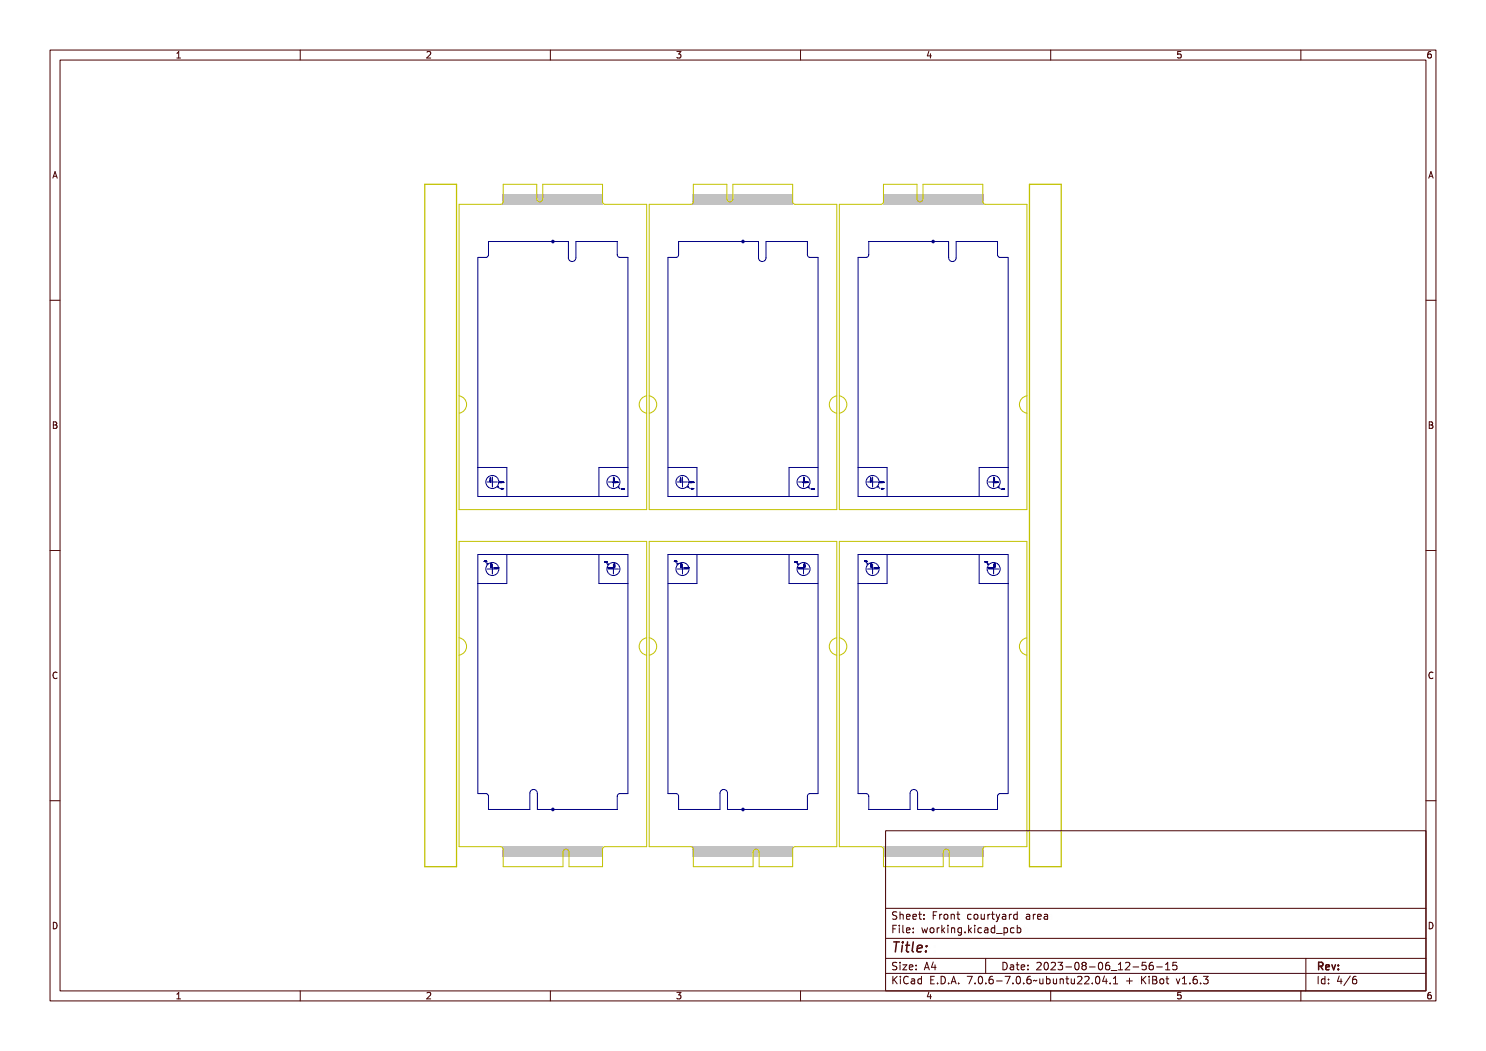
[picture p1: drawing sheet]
<svg xmlns="http://www.w3.org/2000/svg" width="297mm" height="210mm" viewBox="0 0 297 210" stroke-linecap="round" stroke-linejoin="round" font-family="sans-serif">
<defs><g id="words">
<text font-size="2.7" fill="#480000" x="178" y="190.3">Title:</text>
<g font-size="2" fill="#480000">
<text x="178" y="183.7">Sheet: Front courtyard area</text>
<text x="178" y="186.5">File: working.kicad_pcb</text>
<text x="178" y="193.9">Size: A4</text>
<text x="178" y="196.6">KiCad E.D.A. 7.0.6-7.0.6~ubuntu22.04.1 + KiBot v1.6.3</text>
<text x="200" y="193.9">Date: 2023-08-06_12-56-15</text>
<text x="263" y="196.6">Id: 4/6</text>
<text x="263" y="193.9">Rev:</text>
</g>
<g font-size="1.7" fill="#480000">
<text x="35" y="11.7">1</text>
<text x="85" y="11.7">2</text>
<text x="135" y="11.7">3</text>
<text x="185" y="11.7">4</text>
<text x="235" y="11.7">5</text>
<text x="285" y="11.7">6</text>
<text x="10.5" y="35.7">A</text>
<text x="285.5" y="35.7">A</text>
<text x="10.5" y="85.6">B</text>
<text x="285.5" y="85.6">B</text>
<text x="10.5" y="135.7">C</text>
<text x="285.5" y="135.7">C</text>
<text x="10.5" y="185.6">D</text>
<text x="285.5" y="185.6">D</text>
<text x="35" y="199.7">1</text>
<text x="85" y="199.7">2</text>
<text x="135" y="199.7">3</text>
<text x="185" y="199.7">4</text>
<text x="235" y="199.7">5</text>
<text x="285" y="199.7">6</text>
</g>
</g></defs>
<g fill="#c2c2c2">
<path d="M176.5 38.8h20v2h-20z" fill-rule="evenodd"/>
<path d="M138.5 169.2h20v2h-20z" fill-rule="evenodd"/>
<path d="M138.5 38.8h20v2h-20z" fill-rule="evenodd"/>
<path d="M100.5 169.2h20v2h-20z" fill-rule="evenodd"/>
<path d="M176.5 169.2h20v2h-20z" fill-rule="evenodd"/>
<path d="M100.5 38.8h20v2h-20z" fill-rule="evenodd"/>
</g>
<g fill="none" stroke="#c2c200" stroke-width=".2">
<path d="M91.8 40.8l8.5-.1 .3-.4v-3.5h6.7v2.9a.6 .6 0 0 0 .6 .6 .6 .6 0 0 0 .6-.6v-2.9h11.9v3.5l.3 .4 8.5 .1v61h-37.4zM129.8 40.8l8.5-.1 .3-.4v-3.5h6.7v2.9a.6 .6 0 0 0 .6 .6 .6 .6 0 0 0 .6-.6v-2.9h11.9v3.5l.3 .4 8.5 .1v61h-37.4zM167.8 40.8l8.5-.1 .3-.4v-3.5h6.7v2.9a.6 .6 0 0 0 .6 .6 .6 .6 0 0 0 .6-.6v-2.9h11.9v3.5l.3 .4 8.5 .1v61h-37.4zM91.8 79.1a1.75 1.75 0 0 1 1.5 1.7 1.75 1.75 0 0 1-1.5 1.8M129.2 79.1a1.75 1.75 0 0 0-1.4 1.7 1.75 1.75 0 0 0 1.5 1.8M129.8 79.1a1.75 1.75 0 0 1 1.5 1.7 1.75 1.75 0 0 1-1.5 1.8M167.2 79.1a1.75 1.75 0 0 0-1.4 1.7 1.75 1.75 0 0 0 1.4 1.8M167.8 79.1a1.75 1.75 0 0 1 1.5 1.7 1.75 1.75 0 0 1-1.5 1.8M205.2 79.1a1.75 1.75 0 0 0-1.4 1.7 1.75 1.75 0 0 0 1.4 1.8M91.8 108.2h37.4v61l-8.5 .1-.3 .4v3.5h-6.7v-2.9a.6 .6 0 0 0-.6-.6 .6 .6 0 0 0-.6 .6v2.9h-11.9v-3.5l-.3-.4-8.5-.1zM129.8 108.2h37.4v61l-8.5 .1-.3 .4v3.5h-6.7v-2.9a.6 .6 0 0 0-.6-.6 .6 .6 0 0 0-.6 .6v2.9h-11.9v-3.5l-.3-.4-8.5-.1zM167.8 108.2h37.4v61l-8.5 .1-.3 .4v3.5h-6.7v-2.9a.6 .6 0 0 0-.6-.6 .6 .6 0 0 0-.6 .6v2.9h-11.9v-3.5l-.3-.4-8.5-.1z"/>
<path d="M91.8 127.4a1.75 1.75 0 0 1 1.4 1.8 1.75 1.75 0 0 1-1.4 1.7M129.2 127.4a1.75 1.75 0 0 0-1.5 1.8 1.75 1.75 0 0 0 1.5 1.7M129.8 127.4a1.75 1.75 0 0 1 1.4 1.8 1.75 1.75 0 0 1-1.4 1.7M167.2 127.4a1.75 1.75 0 0 0-1.5 1.8 1.75 1.75 0 0 0 1.5 1.7M167.8 127.4a1.75 1.75 0 0 1 1.4 1.8 1.75 1.75 0 0 1-1.4 1.7M205.2 127.4a1.75 1.75 0 0 0-1.5 1.8 1.75 1.75 0 0 0 1.5 1.7"/>
</g>
<path d="M84.9 36.8h6.3v136.4h-6.3zM205.8 36.8h6.3v136.4h-6.3z" fill="none" stroke="#c2c200" stroke-width=".25"/>
<g fill="none" stroke="#000084" stroke-width=".2">
<path d="M97.6 48.3h16v3.2a.75 .75 0 0 0 .8 .8 .75 .75 0 0 0 .7-.8v-3.2h8.3v2.9l.5 .2h1.6v47.8h-30v-47.8h1.7l.4-.2zM110.5 48v.5M135.6 48.3h16v3.2a.75 .75 0 0 0 .8 .8 .75 .75 0 0 0 .7-.8v-3.2h8.3v2.9l.5 .2h1.6v47.8h-30v-47.8h1.7l.4-.2zM148.5 48v.5M173.6 48.3h16v3.2a.75 .75 0 0 0 .8 .8 .75 .75 0 0 0 .7-.8v-3.2h8.3v2.9l.5 .2h1.6v47.8h-30v-47.8h1.7l.4-.2zM186.5 48v.5M95.5 93.4h5.8v5.8M97.4 96.3h2M97.9 96.1h.1M98 96.1h-.1M98 96.2h.1M98 96.3h.1z"/>
<path d="M98 95.9l.1 .1zM98 96h.1M98 96.2h.1zM98 96.4h.1M98 95.9h.1M98 95.8h.1M98 95.6h.1M98 95.7v.1M98 95.7h.1M98 95.5h.1M98 95.8l.1 .1zM98 95.7l.1 .1z"/>
<path d="M98 96.1h.1M98 96.3v.1M98.1 96h.1M98.1 96.1h.1M98.1 96l-.1 .2M98.1 95.9h-.1M98.1 95.7h-.1M98.1 95.5l-.1 .1M98.1 95.8v.1M98.4 95.3v2M99.4 97.2l.4 .4M99.4 97.2h.2"/>
<path d="M99.4 97.2v.2M99.7 96.4h.1M99.6 96.4h.1M99.7 96.3v.1M99.8 96.3v.2zM99.8 96.3h.1M99.8 96.3l.1 .1M99.9 96.3v.2zM99.9 96.3v.1M99.9 96.4h.1M99.9 96.3l.1 .1M100 96.4h.1"/>
<path d="M100 96.4h-.1M100 96.3h.1M100 96.3h-.1M100 96.3v.1M100.1 96.4h.1M100.1 96.3v.1zM100.1 96.3v.1M100.2 97.7h.1M100.2 96.4h.1M100.2 97.6v.1M100.2 97.6h.1M100.2 96.3h.1"/>
<path d="M100.2 96.3h-.1M100.2 96.3v.2zM100.2 96.3v.1M100.3 97.6h.1M100.3 96.4h.1M100.3 96.4l.1 .1zM100.3 97.6l-.1 .1M100.3 97.7h.1M100.3 96.3v.1M100.4 97.6v.1M100.4 97.6h.1M100.4 96.4l.1 .1z"/>
<path d="M100.4 97.7h.1M100.4 96.3v.1M100.4 96.4h.1M100.4 96.3h.1M100.5 97.6h.1M100.5 96.4h.1M100.5 97.6v.1M100.5 96.3v.1M100.6 97.6v.1M100.6 97.6h.1M100.6 96.3v.1M100.6 96.4h.1"/>
<path d="M100.6 96.3h.1M100.7 97.6h.1M100.7 97.6v.1M100.7 96.3l-.1 .1M100.7 96.3v.1M100.7 96.4h.1M121.6 96.3h2M122.5 96.4h.1M122.4 96.4h.1M122.5 96.3v.1M122.6 96.3v.2zM122.6 96.3h.1"/>
<path d="M122.6 95.3v2M122.6 96.3l.1 .1M122.6 95.9h.2M122.6 96.1h.1M122.6 96.2h.1M122.6 95.9h.1M122.7 96.3v.2zM122.7 96.1h.1M122.7 96.1h-.1M122.7 95.9h.1M122.7 96.3h.1zM122.7 95.9l.1 .1z"/>
<path d="M122.7 96h.1M122.7 96.3v.1M122.7 96.2h.1zM122.7 96l.1 .1M122.7 95.8h.1M122.7 95.6h.1M122.7 95.5v.1M122.7 95.7v.1M122.7 95.7h.1M122.7 95.5h.1M122.7 95.8l.1 .1zM122.7 95.7l.1 .1z"/>
<path d="M122.7 96.3l.1 .1M122.7 96.4h.1M122.8 96.4h.1M122.8 96.3h-.1M122.8 96.3h.1M122.8 96h.1M122.8 96.1h.1M122.8 96v.2h-.2M122.8 95.8v.1M122.8 96.3v.1M122.9 96.4h.1M122.9 96.3v.1z"/>
<path d="M122.9 96.3v.1M123 96.3h-.1M123 96.4h.1M123 96.3h.1M123 96.3v.2zM123.1 96.4h.1M123.1 96.3v.1M123.1 96.4l.1 .1zM123.2 96.4l.1 .1zM123.2 96.3v.1M123.2 96.4h.1M123.2 96.3h.1"/>
<path d="M123.2 96.3l.1 .1M123.3 96.4h.1M123.3 96.3v.1M123.4 96.3v.1M123.4 96.4h.1M123.4 96.3l.1 .1M123.5 97.3v.2M123.5 97.3h.2M123.5 97.3l.4 .4M124.3 97.8h.1M124.3 97.7v.1M124.3 97.7h.1"/>
<path d="M124.4 97.7h.1M124.4 97.7l-.1 .1M124.4 97.8h.1M124.5 97.7v.1M124.5 97.8h.1M124.5 97.7h.1M124.6 97.7h.1M124.6 97.7v.1M124.7 97.7v.1M124.7 97.7h.1M124.8 97.7h.1M124.8 97.7v.1"/>
<path d="M125.5 93.4h-5.8v5.8M133.5 93.4h5.8v5.8M135.4 96.3h2M135.9 95.9h.2M135.9 96.2h.1M135.9 96.1h.1M135.9 95.9h.1M136 96.1h.1M136 96.1h-.1M136 95.9h.1M136 96.3h.1zM136 95.9l.1 .1z"/>
<path d="M136 96h.1M136 96.2h.1zM136 96.4h.1M136 96.2v.1M136 96v.1M136 95.8h.1M136 95.6h.1M136 95.5v.1M136 95.7v.1M136 95.7h.1M136 95.8l.1 .1zM136 95.7l.1 .1z"/>
<path d="M136 95.5h.1M136 96.3v.1M136.1 96h.1M136.1 96.1h.1M136.1 95.8v.1M136.1 96v.3l-.2-.1M136.4 95.3v2M137.4 97.2v.2M137.4 97.2h.2M137.4 97.2l.4 .4M137.7 96.4h.1M137.6 96.4h.1"/>
<path d="M137.7 96.3v.1M137.8 96.3v.2zM137.8 96.3h.1M137.8 96.3l.1 .1M137.8 96.3l.1 .2zM137.9 96.3v.1M137.9 96.4h.1M137.9 96.3l.1 .1M138 96.4h.1M138 96.3h-.1M138 96.3h.1M138 96.3v.1"/>
<path d="M138.1 96.4h.1M138.1 96.3v.1zM138.1 96.3v.1M138.2 97.6v.1M138.2 96.3h-.1M138.2 97.6h.1M138.2 97.7h.1M138.2 96.3h.1M138.2 96.4h.1M138.2 96.3v.2zM138.2 97.6l-.1 .1M138.3 97.6h.1"/>
<path d="M138.3 96.4h.1M138.3 96.4l.1 .1zM138.3 97.6l-.1 .1M138.3 97.7h.1M138.3 96.3v.1M138.4 97.6v.1M138.4 97.7h.1M138.4 97.6h.1M138.4 96.4l.1 .1zM138.4 96.3v.1M138.4 96.4h.1M138.4 96.3h.1"/>
<path d="M138.5 97.6h.1M138.4 96.3l.1 .1M138.5 96.4h.1M138.5 97.6v.1M138.5 96.3v.1M138.6 97.6v.1M138.6 96.3v.1M138.6 97.6h.1M138.6 96.4h.1M138.6 96.3h.1M138.7 97.6v.1M138.7 96.3v.1"/>
<path d="M138.7 96.4h.1M159.6 96.3h2M160.5 96.4h.1M160.4 96.4h.1M160.5 96.3v.1M160.6 96.3v.2zM160.6 96.3h.1M160.6 95.3v2M160.6 96.3l.1 .1M160.6 95.9h.2M160.6 96.2h.1M160.6 96.1h.1"/>
<path d="M160.6 95.9h.1M160.6 96.3l.1 .2zM160.7 96.1h.1M160.7 96.1h-.1M160.7 95.9h.1M160.7 96.2h.1M160.7 96.3h.1zM160.7 95.9l.1 .1zM160.7 96h.1M160.7 96.3v.1M160.7 96v.1M160.7 96.2h.1z"/>
<path d="M160.7 96.2v.1M160.7 95.8h.1M160.7 95.6h.1M160.7 95.5v.1M160.7 95.7v.1M160.7 95.7h.1M160.7 95.5h.1M160.7 95.8l.1 .1zM160.7 95.7l.1 .1zM160.7 96.4h.1M160.7 96.3l.1 .1M160.8 96.4h.1"/>
<path d="M160.8 96.3h-.1M160.8 96.3h.1M160.8 96h.1M160.8 96.1h.1M160.8 95.8v.1M160.8 96v.3l-.2-.1M160.9 96.4h.1M160.9 96.3v.1zM160.9 96.3v.1M161 96.3h-.1M161 96.4h.1M161 96.3h.1"/>
<path d="M161 96.3v.2zM161.1 96.4h.1M161.1 96.4l.1 .1zM161.1 96.3v.1M161.2 96.4l.1 .1zM161.2 96.3v.1M161.2 96.4h.1M161.2 96.3h.1M161.2 96.3l.1 .1M161.3 96.4h.1M161.3 96.3l-.1 .1M161.3 96.3v.1"/>
<path d="M161.4 96.3v.1M161.4 96.4h.1M161.4 96.3h.1M161.5 96.3l-.1 .1M161.5 96.3v.1M161.5 96.4h.1M161.5 97.3h.2M161.5 97.3l.4 .4M161.5 97.3v.2M162.3 97.8h.1M162.3 97.7v.1M162.3 97.7h.1"/>
<path d="M162.4 97.7h-.1M162.4 97.7h.1M162.4 97.7l-.1 .1M162.4 97.8h.1M162.5 97.8h.1M162.5 97.7h.1M162.5 97.7v.1M162.6 97.7h.1M162.6 97.7v.1M162.7 97.7v.1M162.7 97.7h.1M162.8 97.7h.1"/>
<path d="M162.8 97.7v.1M163.5 93.4h-5.8v5.8M171.5 93.4h5.8v5.8M173.4 96.3h2M173.9 96.1h.1M174 96.1h-.1M174 96.2h.1M174 96.3h.1zM174 95.9l.1 .1zM174 96v.1M174 96.2h.1zM174 96.4h.1"/>
<path d="M174 95.9h.1M174 95.8h.1M174 95.7v.1M174 95.6h.1M174 95.5h.1M174 95.7h.1M174 95.8l.1 .1zM174 95.7l.1 .1zM174 96.1h.1M174 96.3v.1M174.1 96.1h.1M174.1 96h.1"/>
<path d="M174.1 95.8v.1M174.1 96v.3l-.1-.1M174.1 95.9h-.1M174.1 95.5l-.1 .1M174.1 95.7h-.1M174.4 95.3v2M175.4 97.2l.4 .4M175.4 97.2h.2M175.4 97.2v.2M175.6 96.4h.1M175.7 96.4h.1M175.7 96.3v.1"/>
<path d="M175.8 96.3v.2zM175.8 96.3h.1M175.8 96.3l.1 .1M175.9 96.3v.2zM175.9 96.3v.1M175.9 96.4h.1M175.9 96.3l.1 .1M176 96.4h.1M176 96.4h-.1M176 96.3h.1M176 96.3h-.1M176 96.3v.1"/>
<path d="M176.1 96.4h.1M176.1 96.3v.1zM176.1 96.3v.1M176.2 97.7h.1M176.2 96.4h.1M176.2 97.6v.1M176.2 97.6h.1M176.2 96.3h.1M176.2 96.3h-.1M176.2 96.3v.2zM176.2 96.3v.1M176.3 97.6h.1"/>
<path d="M176.3 96.4h.1M176.3 96.4l.1 .1zM176.3 97.6l-.1 .1M176.3 97.7h.1M176.3 96.3v.1M176.4 97.6h.1M176.4 97.6v.1M176.4 96.4l.1 .1zM176.4 97.7h.1M176.4 96.3v.1M176.4 96.4h.1M176.4 96.3h.1"/>
<path d="M176.5 97.6h.1M176.5 96.4h.1M176.5 97.6v.1M176.5 96.3v.1M176.6 97.6v.1M176.6 96.3v.1M176.6 97.6h.1M176.6 96.4h.1M176.6 96.3l.1 .1M176.7 97.6h.1M176.7 97.6v.1M197.6 96.3h2"/>
<path d="M198.5 96.4h.1M198.4 96.4h.1M198.5 96.3v.1M198.6 96.3v.2zM198.6 96.3h.1M198.6 95.3v2M198.6 96.3l.1 .1M198.6 96.1h.1M198.6 95.9h.2M198.6 96.2h.1M198.6 95.9h.1M198.6 96.3l.1 .2z"/>
<path d="M198.7 96.1h.1M198.7 96.1h-.1M198.7 95.9h.1M198.7 96.3h.1zM198.7 95.9l.1 .1zM198.7 96.3v.1M198.7 96h.1M198.7 96.2h.1zM198.7 96l.1 .1M198.7 95.5v.1M198.7 95.7v.1M198.7 95.8h.1"/>
<path d="M198.7 95.6h.1M198.7 95.7h.1M198.7 95.5h.1M198.7 95.8l.1 .1zM198.7 95.7l.1 .1zM198.7 96.3l.1 .1M198.7 96.4h.1M198.8 96.4h.1M198.8 96.3h-.1M198.8 96.3h.1M198.8 96h.1M198.8 96.1h.1"/>
<path d="M198.8 96v.2h-.2M198.8 95.8v.1M198.9 96.4h.1M198.9 96.3v.1zM198.9 96.3v.1M199 96.3h-.1M199 96.3h.1M199 96.3v.2zM199 96.4h.1M199.1 96.4l.1 .1zM199.1 96.3v.1M199.1 96.4h.1"/>
<path d="M199.2 96.4l.1 .1zM199.2 96.3v.1M199.2 96.4h.1M199.2 96.3h.1M199.2 96.3l.1 .1M199.3 96.4h.1M199.3 96.3l-.1 .1M199.4 96.3v.1M199.4 96.4h.1M199.5 96.3l-.1 .1M199.5 96.3v.1M199.5 97.3l.4 .4"/>
<path d="M199.5 97.3h.2M199.5 97.3v.2M200.3 97.8h.1M200.3 97.7v.1M200.3 97.7h.1M200.4 97.7h-.1M200.4 97.7h.1M200.4 97.7l-.1 .1M200.4 97.8h.1M200.5 97.7v.1M200.5 97.8h.1M200.5 97.7h.1"/>
<path d="M200.6 97.7h.1M200.6 97.7v.1M200.7 97.7v.1M200.7 97.7h.1M200.8 97.7h.1M200.8 97.7v.1M201.5 93.4h-5.8v5.8M95.5 110.8h30v47.8h-1.7l-.4 .2v2.9h-16v-3.2a.75 .75 0 0 0-.7-.8 .75 .75 0 0 0-.8 .8v3.2h-8.3v-2.9l-.4-.2h-1.7zM96.8 112.2h.1M96.8 112.1h.1M96.8 112.1v.1M96.9 112.2h.1"/>
<path d="M96.9 112.1h.1M96.9 112.1v.1M97 112.2h.1M97 112.1h.1M97 112.1v.1M97.1 112.2h.1M97.1 112.3l.4 .4M97.1 112.1v.1M97.1 112.1h.1M97.2 112.2h.1M97.2 112.1v.1M97.2 112.1l.1 .1"/>
<path d="M97.3 112.7h.2M97.4 113.7h2M97.5 112.5v.2M98 113.2h.1M98.1 113.2h.1M98.1 113.1l-.1 .1M98.1 113.1h.1M98.1 113.3h.1M98.1 113.4h.1zM98.1 113l.1 .1zM98.1 113.3h.1zM98.1 113h.1"/>
<path d="M98.1 112.9h.1M98.1 112.7h.1M98.1 112.6v.1M98.1 112.8v.1M98.1 112.8h.1M98.1 112.6h.1M98.1 112.9l.1 .1zM98.1 112.8l.1 .1zM98.1 113.1l.1 .1M98.1 113.4v.1M98.1 113.5h.1M98.2 113.1h.1"/>
<path d="M98.2 113.2h.1M98.2 113.1l-.1 .2M98.2 113h-.1M98.2 112.8h-.1M98.2 112.6h-.1M98.2 112.9v.1M98.4 112.7v2M98.7 113.4h.1M98.6 113.5h.1M98.7 113.4v.1M98.8 113.4v.1zM98.8 113.4h.1"/>
<path d="M98.8 113.4l.1 .1M98.8 113.4l.1 .2zM98.9 113.4v.1M98.9 113.5h.1M98.9 113.4h.1M98.9 113.4l.1 .1M99 113.5h.1M99 113.4h.1M99 113.4h-.1M99 113.5h-.1M99 113.4v.1M99.1 113.5h.1"/>
<path d="M99.1 113.4v.1zM99.1 113.4v.1M99.1 113.4h.1M99.2 113.5h.1M99.2 113.4h.1M99.2 113.4v.2zM99.2 113.4v.1M99.3 113.5h.1M99.3 113.4l.1 .1zM99.3 113.4v.1M99.4 113.4l.1 .1zM99.4 113.4v.1"/>
<path d="M99.4 113.4l.1 .1M99.5 113.4v.1M99.5 113.5h.1M99.6 113.4v.1M99.6 113.4h.1M99.7 113.4h.1M99.7 113.4v.1M101.3 110.8v5.8h-5.8M119.7 110.8v5.8h5.8M120.9 112.3h.1M120.9 112.2v.1M120.9 112.2h.1"/>
<path d="M121 112.3h.1M121 112.2h.1M121 112.2v.1M121.1 112.3h.1M121.1 112.2v.1M121.2 112.2h.1M121.1 112.2h.1M121.1 112.2l.1 .1M121.2 112.2h-.1M121.2 112.3h-.1M121.2 112.3h.1M121.2 112.4l.4 .4"/>
<path d="M121.2 112.2v.1M121.3 112.3h.1M121.3 112.2h.1M121.3 112.2v.1M121.4 112.2v.1M121.4 112.8h.2M121.5 113.4h.1M121.4 113.5h.1M121.5 113.4v.1M121.6 113.4v.1zM121.6 112.6v.2M121.6 113.4h.1"/>
<path d="M121.6 113.7h2M121.6 113.4l.1 .1M121.6 113.4l.1 .2zM121.7 113.4v.1M121.7 113.4h.1M121.7 113.5h.1M121.7 113.4l.1 .1M121.8 113.5h.1M121.8 113.4h.1M121.8 113.4h-.1M121.8 113.4v.1M121.9 113.5h.1"/>
<path d="M121.9 113.4v.1zM121.9 113.4v.1M121.9 113.4h.1M122 113.4h-.1M122 113.4h.1M122 113.5h.1M122 113.4v.2zM122 113.4v.1M122.1 113.4l.1 .1zM122.1 113.5h.1M122.1 113.4v.1M122.2 113.4l.1 .1z"/>
<path d="M122.2 113.4v.1M122.2 113.4l.1 .1M122.4 113.4v.1M122.4 113.4h.1M122.4 113.4l.1 .1M122.4 113.5h.1M122.5 113.4l-.1 .1M122.5 113.4h.1M122.6 112.7v2M122.7 113h.2M122.7 113.3h.1M122.7 113.2h.1"/>
<path d="M122.7 113h.1M122.8 113.2h.1M122.8 113.1l-.1 .1M122.8 113h.1M122.8 113.4h.1zM122.8 113l.1 .1zM122.8 113.1h.1M122.8 113.3h.1zM122.8 113.5h.1M122.8 113.1l.1 .1M122.8 112.9h.1M122.8 112.7h.1"/>
<path d="M122.8 112.8v.1M122.8 112.8h.1M122.8 112.6h.1M122.8 112.6v.1M122.8 112.9l.1 .1zM122.8 112.8l.1 .1zM122.8 113.4v.1M122.9 113.1h.1M122.9 113.2h.1M122.9 113.1v.2h-.2M122.9 112.9v.1M133.5 110.8h30v47.8h-1.6l-.5 .2v2.9h-16v-3.2a.75 .75 0 0 0-.7-.8 .75 .75 0 0 0-.8 .8v3.2h-8.3v-2.9l-.4-.2h-1.7z"/>
<path d="M134.8 112.2h.1M134.8 112.1v.1M134.9 112.2h.1M134.9 112.1h.1M134.9 112.1v.1M135 112.2h.1M135 112.1v.1M135 112.1h.1M135.1 112.2h-.1M135.1 112.2h.1M135.1 112.3l.4 .4M135.1 112.1v.1"/>
<path d="M135.1 112.1h.1M135.2 112.2h.1M135.2 112.1v.1M135.2 112.1h.1M135.3 112.7h.2M135.3 112.1v.1M135.4 113.7h2M135.5 112.5v.2M136 113.3h.1M136 113.2h.1M136 113h.2M136 113h.1"/>
<path d="M136.1 113.2h.1M136.1 113.1l-.1 .1M136.1 113.1h.1M136.1 113h.1M136.1 113.4h.1zM136.1 113l.1 .1zM136.1 113.3h.1zM136.1 113.3h.1M136.1 112.6v.1M136.1 112.8v.1M136.1 112.9h.1M136.1 112.7h.1"/>
<path d="M136.1 112.8h.1M136.1 112.9l.1 .1zM136.1 112.8l.1 .1zM136.1 113.1l.1 .1M136.1 112.6h.1M136.1 113.4v.1M136.1 113.5h.1M136.2 113.2h.1M136.2 113.1h.1M136.2 112.9v.1M136.2 113.1v.2h-.2M136.4 112.7v2"/>
<path d="M136.6 113.5h.1M136.7 113.4h.1M136.7 113.4v.1M136.8 113.4v.1zM136.8 113.4h.1M136.8 113.4l.1 .1M136.8 113.4l.1 .2zM136.9 113.4v.1M136.9 113.4h.1M136.9 113.5h.1M136.9 113.4l.1 .1M137 113.4h.1"/>
<path d="M137 113.4v.1M137 113.5h.1M137.1 113.5h.1M137.1 113.4v.1zM137.1 113.4v.1M137.1 113.4h.1M137.2 113.4h.1M137.2 113.5h.1M137.2 113.4v.2zM137.2 113.4v.1M137.3 113.5h.1M137.3 113.4l.1 .1z"/>
<path d="M137.3 113.4h.1M137.3 113.4v.1M137.4 113.4l.1 .1zM137.4 113.4v.1M137.4 113.4h.1M137.5 113.4v.1M137.5 113.4h-.1M137.5 113.4h.1M137.6 113.4v.1M137.6 113.4l.1 .1M139.3 110.8v5.8h-5.8M157.7 110.8v5.8h5.8"/>
<path d="M158.9 112.3h.1M158.9 112.2v.1M158.9 112.2h.1M159 112.3h.1M159 112.2h.1M159 112.2v.1M159.1 112.3h.1M159.2 112.2h.1M159.1 112.2v.1M159.1 112.2l.1 .1M159.2 112.2h-.1M159.2 112.3h.1"/>
<path d="M159.2 112.4l.4 .4M159.2 112.2v.1M159.2 112.2l.1 .1M159.3 112.3h.1M159.3 112.2h-.1M159.3 112.2v.1M159.3 112.2h.1M159.4 112.8h.2M159.4 112.2h.1M159.4 112.2v.1M159.4 113.5h.1M159.5 113.4h.1"/>
<path d="M159.5 113.4v.1M159.6 113.4v.1zM159.6 112.6v.2M159.6 113.4h.1M159.6 113.7h2M159.6 113.4l.1 .1M159.6 113.4l.1 .2zM159.7 113.4v.1M159.7 113.5h.1M159.7 113.4h.1M159.8 113.4v.1M159.8 113.4h.1"/>
<path d="M159.8 113.5h.1M159.9 113.5h.1M159.9 113.4v.1zM159.9 113.4v.1M159.9 113.4h.1M160 113.4h.1M160 113.5h.1M160 113.4v.2zM160 113.4v.1M160.1 113.5h.1M160.1 113.4l.1 .1zM160.1 113.4v.1"/>
<path d="M160.2 113.4l.1 .1zM160.2 113.4v.1M160.2 113.4h.1M160.3 113.4v.1M160.3 113.5h.1M160.3 113.4h.1M160.4 113.4v.1M160.4 113.4h.1M160.5 113.4h.1M160.5 113.4v.1M160.6 112.7v2M160.7 113h.2"/>
<path d="M160.7 113.3h.1M160.7 113.2h.1M160.7 113h.1M160.8 113.2h.1M160.8 113.1l-.1 .1M160.8 113.1h.1M160.8 113.3h.1M160.8 113h.1M160.8 113.4h.1zM160.8 113l.1 .1zM160.8 113.3h.1zM160.8 113.5h.1"/>
<path d="M160.8 112.9h.1M160.8 112.7h.1M160.8 112.8v.1M160.8 112.6v.1M160.8 112.8h.1M160.8 112.9l.1 .1zM160.8 112.8l.1 .1zM160.8 113.1l.1 .1M160.8 112.6h.1M160.8 113.4v.1M160.9 113.1h.1M160.9 113.2h.1"/>
<path d="M160.9 113.1v.2h-.2M160.9 112.9v.1M171.5 110.8h30v47.8h-1.6l-.5 .2v2.9h-16v-3.2a.75 .75 0 0 0-.8-.8 .75 .75 0 0 0-.7 .8v3.2h-8.3v-2.9l-.5-.2h-1.6zM172.8 112.2h.1M172.8 112.1h.1M172.8 112.1v.1M172.9 112.2h.1M172.9 112.1h.1M172.9 112.1v.1M173 112.2h.1M173 112.1h.1M173 112.1v.1"/>
<path d="M173.1 112.2h.1M173.1 112.3l.4 .4M173.1 112.1v.1M173.1 112.1h.1M173.2 112.2h.1M173.2 112.1v.1M173.2 112.1h.1M173.3 112.7h.2M173.3 112.1v.1M173.3 112.2h.1M173.4 113.7h2M173.5 112.5v.2"/>
<path d="M174 113.2h.1M174.1 113.2h.1M174.1 113.1l-.1 .1M174.1 113.1h.1M174.1 113.3h.1M174.1 113.4h.1zM174.1 113l.1 .1zM174.1 113.3h.1zM174.1 113h.1M174.1 112.9h.1M174.1 112.7h.1M174.1 112.8v.1"/>
<path d="M174.1 112.8h.1M174.1 112.6h.1M174.1 112.9l.1 .1zM174.1 112.8l.1 .1zM174.1 113.1l.1 .1M174.1 113.4v.1M174.1 113.5h.1M174.2 113.1h.1M174.2 113.2h.1M174.2 113.1l-.1 .2M174.2 113h-.1M174.2 112.8h-.1"/>
<path d="M174.2 112.6h-.1M174.2 112.6l-.1 .1M174.2 112.9v.1M174.4 112.7v2M174.6 113.5h.1M174.7 113.4h.1M174.7 113.4v.1M174.8 113.4v.1zM174.8 113.4h.1M174.8 113.4l.1 .1M174.8 113.4l.1 .2zM174.9 113.4v.1"/>
<path d="M174.9 113.5h.1M174.9 113.4h.1M174.9 113.4l.1 .1M175 113.5h.1M175 113.4h.1M175 113.4h-.1M175 113.5h-.1M175 113.4v.1M175.1 113.5h.1M175.1 113.4v.1zM175.1 113.4v.1M175.1 113.4h.1"/>
<path d="M175.2 113.5h.1M175.2 113.4v.2zM175.2 113.4h.1M175.2 113.4v.1M175.3 113.4l.1 .1zM175.3 113.5h.1M175.3 113.4v.1M175.4 113.4l.1 .1zM175.4 113.4v.1M175.4 113.4h.1M175.5 113.4v.1M175.5 113.5h.1"/>
<path d="M175.5 113.4h.1M175.6 113.4v.1M175.6 113.4h.1M175.7 113.4v.1M175.7 113.4l-.1 .1M177.3 110.8v5.8h-5.8M195.7 110.8v5.8h5.8M196.9 112.3h.1M196.9 112.2v.1M196.9 112.2h.1M197 112.3h.1M197 112.2h.1"/>
<path d="M197 112.2v.1M197.1 112.3h.1M197.1 112.2v.1M197.1 112.2h.1M197.1 112.2l.1 .1M197.2 112.2h-.1M197.2 112.3h-.1M197.2 112.3h.1M197.2 112.4l.4 .4M197.2 112.2v.1M197.2 112.2h.1M197.2 112.2l.1 .1"/>
<path d="M197.3 112.3h.1M197.3 112.2h.1M197.3 112.2v.1M197.4 112.2v.1M197.4 112.8h.2M197.4 113.5h.1M197.5 113.4h.1M197.5 113.4v.1M197.6 112.6v.2M197.6 113.4v.1zM197.6 113.4h.1M197.6 113.7h2"/>
<path d="M197.6 113.4l.1 .1M197.6 113.4l.1 .2zM197.7 113.4v.1M197.7 113.4h.1M197.7 113.5h.1M197.7 113.4l.1 .1M197.8 113.5h.1M197.8 113.4h.1M197.8 113.4h-.1M197.8 113.4v.1M197.9 113.5h.1M197.9 113.4v.1z"/>
<path d="M197.9 113.4v.1M197.9 113.4h.1M198 113.4h-.1M198 113.4h.1M198 113.5h.1M198 113.4v.2zM198 113.4v.1M198.1 113.5h.1M198.1 113.4l.1 .1zM198.1 113.4v.1M198.2 113.4l.1 .1zM198.2 113.4v.1"/>
<path d="M198.2 113.4l.1 .1M198.2 113.4h.1M198.3 113.4v.1M198.3 113.4h.1M198.4 113.4v.1M198.4 113.4h.1M198.4 113.5h.1M198.5 113.4l-.1 .1M198.5 113.4h.1M198.5 113.4v.1M198.6 112.7v2M198.7 113h.2"/>
<path d="M198.7 113.2h.1M198.7 113.3h.1M198.7 113h.1M198.8 113.2h.1M198.8 113.1l-.1 .1M198.8 113h.1M198.8 113.4h.1zM198.8 113l.1 .1zM198.8 113.1h.1M198.8 113.3h.1zM198.8 113.5h.1M198.8 113.1l.1 .1"/>
<path d="M198.8 112.8l.1 .1M198.8 112.7h.1M198.8 112.8v.1M198.8 112.6h.1M198.8 112.6v.1M198.8 112.9h.1M198.8 112.8h.1M198.8 112.9l.1 .1zM198.8 112.8l.1 .1zM198.8 113.4v.1M198.9 113.1h.1M198.9 113.2h.1"/>
<path d="M198.9 113.1v.2h-.2M198.9 112.9v.1M110.5 161.5v.5M148.5 161.5v.5M186.5 161.5v.5"/>
<circle cx="110.5" cy="48.3" r=".25"/>
<circle cx="148.5" cy="48.3" r=".25"/>
<circle cx="186.5" cy="48.3" r=".25"/>
<circle cx="98.4" cy="96.3" r="1.3"/>
<circle cx="99.9" cy="96.4" r=".03"/>
<circle cx="99.9" cy="96.4" r=".02"/>
<circle cx="100.1" cy="96.4" r=".07"/>
<circle cx="100.1" cy="96.4" r=".01"/>
<circle cx="100.2" cy="97.7" r=".03"/>
<circle cx="100.4" cy="97.7" r=".02"/>
<circle cx="122.6" cy="96.3" r="1.3"/>
<circle cx="122.7" cy="96.4" r=".03"/>
<circle cx="122.7" cy="96.4" r=".02"/>
<circle cx="122.9" cy="96.4" r=".07"/>
<circle cx="122.9" cy="96.4" r=".01"/>
<circle cx="124.3" cy="97.8" r=".03"/>
<circle cx="124.5" cy="97.8" r=".02"/>
<circle cx="136.4" cy="96.3" r="1.3"/>
<circle cx="137.9" cy="96.4" r=".03"/>
<circle cx="137.9" cy="96.4" r=".02"/>
<circle cx="138.1" cy="96.4" r=".07"/>
<circle cx="138.1" cy="96.4" r=".01"/>
<circle cx="138.2" cy="97.7" r=".03"/>
<circle cx="138.4" cy="97.7" r=".02"/>
<circle cx="160.6" cy="96.3" r="1.3"/>
<circle cx="160.7" cy="96.4" r=".03"/>
<circle cx="160.7" cy="96.4" r=".02"/>
<circle cx="160.9" cy="96.4" r=".07"/>
<circle cx="160.9" cy="96.4" r=".01"/>
<circle cx="162.3" cy="97.8" r=".03"/>
<circle cx="162.5" cy="97.8" r=".02"/>
<circle cx="174.4" cy="96.3" r="1.3"/>
<circle cx="175.9" cy="96.4" r=".03"/>
<circle cx="175.9" cy="96.4" r=".02"/>
<circle cx="176.1" cy="96.4" r=".07"/>
<circle cx="176.1" cy="96.4" r=".01"/>
<circle cx="176.2" cy="97.7" r=".03"/>
<circle cx="176.4" cy="97.7" r=".02"/>
<circle cx="198.6" cy="96.3" r="1.3"/>
<circle cx="198.7" cy="96.4" r=".03"/>
<circle cx="198.7" cy="96.4" r=".02"/>
<circle cx="198.9" cy="96.4" r=".07"/>
<circle cx="198.9" cy="96.4" r=".01"/>
<circle cx="200.3" cy="97.8" r=".03"/>
<circle cx="200.5" cy="97.8" r=".02"/>
<circle cx="96.8" cy="112.2" r=".03"/>
<circle cx="97" cy="112.2" r=".02"/>
<circle cx="98.4" cy="113.7" r="1.3"/>
<circle cx="98.9" cy="113.5" r=".03"/>
<circle cx="98.9" cy="113.4" r=".02"/>
<circle cx="99.1" cy="113.5" r=".07"/>
<circle cx="99.1" cy="113.5" r=".01"/>
<circle cx="120.9" cy="112.3" r=".03"/>
<circle cx="121.1" cy="112.3" r=".02"/>
<circle cx="121.7" cy="113.5" r=".03"/>
<circle cx="121.7" cy="113.4" r=".02"/>
<circle cx="121.9" cy="113.5" r=".07"/>
<circle cx="121.9" cy="113.5" r=".01"/>
<circle cx="122.6" cy="113.7" r="1.3"/>
<circle cx="134.8" cy="112.2" r=".03"/>
<circle cx="135" cy="112.2" r=".02"/>
<circle cx="136.4" cy="113.7" r="1.3"/>
<circle cx="136.9" cy="113.5" r=".03"/>
<circle cx="136.9" cy="113.4" r=".02"/>
<circle cx="137.1" cy="113.5" r=".07"/>
<circle cx="137.1" cy="113.5" r=".01"/>
<circle cx="158.9" cy="112.3" r=".03"/>
<circle cx="159.1" cy="112.3" r=".02"/>
<circle cx="159.7" cy="113.5" r=".03"/>
<circle cx="159.7" cy="113.4" r=".02"/>
<circle cx="159.9" cy="113.5" r=".07"/>
<circle cx="159.9" cy="113.5" r=".01"/>
<circle cx="160.6" cy="113.7" r="1.3"/>
<circle cx="172.8" cy="112.2" r=".03"/>
<circle cx="173" cy="112.2" r=".02"/>
<circle cx="174.4" cy="113.7" r="1.3"/>
<circle cx="174.9" cy="113.5" r=".03"/>
<circle cx="174.9" cy="113.4" r=".02"/>
<circle cx="175.1" cy="113.5" r=".07"/>
<circle cx="175.1" cy="113.5" r=".01"/>
<circle cx="196.9" cy="112.3" r=".03"/>
<circle cx="197.1" cy="112.3" r=".02"/>
<circle cx="197.7" cy="113.5" r=".03"/>
<circle cx="197.7" cy="113.4" r=".02"/>
<circle cx="197.9" cy="113.5" r=".07"/>
<circle cx="197.9" cy="113.5" r=".01"/>
<circle cx="198.6" cy="113.7" r="1.3"/>
<circle cx="110.5" cy="161.7" r=".25"/>
<circle cx="148.5" cy="161.7" r=".25"/>
<circle cx="186.5" cy="161.7" r=".25"/>
</g>
<g fill="none" stroke="#480000" stroke-width=".2">
<path d="M10 10h277v190h-277zM12 12h273v186h-273zM60 10v2M110 10v2M160 10v2M210 10v2M260 10v2M10 60h2M285 60h2M10 110h2M285 110h2M10 160h2"/>
<path d="M285 160h2M177 166h108v32h-108zM60 198v2M110 198v2M160 198v2M177 181.5h108M177 187.5h108M177 191.5h108M177 194.5h108M178.1 195.2h.2v.6l.6-.6h.3l-.6 .6 .6 .8h-.2l-.5-.7-.2 .2v.5h-.2zM178.2 185h.9v.2h-.7v.4h.6v.2h-.6v.7h-.2zM178.3 182.4l.5-.1h.2v.2a.31 .31 0 0 0-.5-.1 .31 .31 0 0 0 0 .5 .5 .5 0 0 1 .6 .6 .5 .5 0 0 1-.8 .2l-.1-.2a.34 .34 0 0 0 .4 .1 .34 .34 0 0 0 .1-.5 .47 .47 0 0 1-.5-.2 .47 .47 0 0 1 .1-.5z"/>
<path d="M178.3 192.5l.5-.1h.2v.2a.31 .31 0 0 0-.5-.1 .31 .31 0 0 0 0 .5 .5 .5 0 0 1 .6 .6 .5 .5 0 0 1-.8 .2l-.1-.2a.34 .34 0 0 0 .4 .1 .34 .34 0 0 0 .1-.5 .47 .47 0 0 1-.5-.2 .47 .47 0 0 1 .1-.5zM179.4 182.2h.2v.6a.35 .35 0 0 1 .4-.1 .35 .35 0 0 1 .2 .4v.6h-.2v-.8h-.4v.8h-.2zM179.5 185.4h.4v.9h.4v.2h-.9v-.2h.3v-.8h-.2zM179.5 192.8h.4v.9h.4v.1h-.9v-.1h.3v-.8h-.2zM179.5 195.6h.4v.9h.4v.1h-.9v-.1h.3v-.8h-.2zM179.7 184.9h.2v.3h-.2zM179.7 192.3h.2v.3h-.2zM179.7 195.1h.2v.3h-.2zM180.6 184.9h.4v1.3l.4 .1v.2l-.5-.2v-1.2h-.3zM180.6 192.8h.8l-.6 .9h.6v.1h-.8l.6-.9h-.6zM180.7 182.8l.1-.1a.49 .49 0 0 1 .5 0 .49 .49 0 0 1 .2 .5h-.8a.42 .42 0 0 0 .3 .4 .42 .42 0 0 0 .4-.1 .47 .47 0 0 1-.4 .3 .47 .47 0 0 1-.4-.3zM180.7 195.4a.4 .4 0 0 1 .4-.3 .4 .4 0 0 1 .4 .3 .56 .56 0 0 0-.8 .4 .56 .56 0 0 0 .5 .7l.3-.1a.43 .43 0 0 1-.5 .3 .43 .43 0 0 1-.4-.4v-.6z"/>
<path d="M180.8 182.9l.4-.1 .1 .3h-.6zM181.8 195.6l.3-.1a.43 .43 0 0 1 .5 .5v.6h-.1v-.1a.38 .38 0 0 1-.5 .2 .38 .38 0 0 1-.2-.5 .38 .38 0 0 1 .4-.2h.3a.35 .35 0 0 0-.3-.4 .35 .35 0 0 0-.4 .2zM181.9 182.8l.1-.1a.49 .49 0 0 1 .5 0 .49 .49 0 0 1 .2 .5h-.8a.42 .42 0 0 0 .3 .4 .42 .42 0 0 0 .5-.1 .47 .47 0 0 1-.5 .3 .47 .47 0 0 1-.4-.3zM181.9 185.5l.1-.1a.49 .49 0 0 1 .5 0 .49 .49 0 0 1 .2 .5h-.8a.42 .42 0 0 0 .3 .4 .42 .42 0 0 0 .5-.1 .47 .47 0 0 1-.5 .3 .47 .47 0 0 1-.4-.3zM181.9 192.9l.1-.1a.49 .49 0 0 1 .5 0 .49 .49 0 0 1 .2 .5h-.8a.42 .42 0 0 0 .3 .4 .42 .42 0 0 0 .5-.1 .47 .47 0 0 1-.5 .3 .47 .47 0 0 1-.4-.3zM182 196.2l.5-.1a.31 .31 0 0 1-.2 .4 .31 .31 0 0 1-.4-.1zM182 182.9l.4-.1 .1 .3h-.6zM182 185.6l.4-.1 .1 .3h-.6zM182 193l.4-.1 .1 .3h-.6zM183 195.7l.4-.2 .2 .2v-.6h.2v1.5h-.2v-.1a.42 .42 0 0 1-.5 .1 .42 .42 0 0 1-.2-.5zM183.2 195.8l.1-.1a.4 .4 0 0 1 .3 .4 .4 .4 0 0 1-.3 .4l-.2-.2zM183.2 182.3h.2v.4h.4v.1h-.4v.7l.4 .1v.1h-.4l-.1-.1-.1-.8h-.3v-.1h.3z"/>
<path d="M183.3 185.4h.2v.3h-.2zM183.3 186.2h.2v.3h-.2zM183.3 192.8h.2v.3h-.2zM183.3 193.6h.2v.2h-.2zM184.5 182.7h.2v.3h-.2zM184.5 183.5h.2v.2h-.2zM185.2 185.4h.2l.2 .8 .1-.5h.2l.2 .5 .1-.8h.2l-.2 1.1h-.2l-.2-.7-.2 .7h-.1zM185.4 195.2h.9v.2h-.7v.4h.6v.2h-.6v.5h.7v.1h-.9zM185.7 192.4h.2l.5 1.4h-.2l-.1-.3h-.5l-.1 .3h-.2zM185.8 192.6l.2 .7h-.4zM186.6 182.3h.9v.2h-.7v.4h.6v.2h-.6v.6h-.2zM186.8 185.6l.1-.1a.39 .39 0 0 1 .4 .4 .39 .39 0 0 1-.4 .4l-.1-.2z"/>
<path d="M186.9 196.4h.2v.2h-.2zM187.1 192.4h.2v.9h.2v.2h-.2v.3h-.2v-.3h-.6zM187.1 192.6v.7h-.4zM187.8 195.2a.76 .76 0 0 1 .9 .7 .76 .76 0 0 1-.9 .7zM188 195.4a.57 .57 0 0 1 .5 .5 .57 .57 0 0 1-.5 .6zM188 182.7h.2v.2v-.1a.29 .29 0 0 1 .3-.2 .29 .29 0 0 1 .3 .3 .37 .37 0 0 0-.5-.1 .37 .37 0 0 0-.1 .4v.5h-.2zM188 185.4h.2v.2v-.1a.29 .29 0 0 1 .3-.2 .29 .29 0 0 1 .3 .3 .37 .37 0 0 0-.5-.1 .37 .37 0 0 0-.1 .4v.6h-.2zM189.1 184.9h.1v.9l.5-.4h.2l-.4 .4 .5 .7h-.2l-.4-.6-.2 .1v.5h-.1zM189.2 182.9l.1-.1a.39 .39 0 0 1 .4 .4 .39 .39 0 0 1-.4 .4l-.1-.2zM189.3 196.4h.3v.2h-.3zM190.2 182.7h.2v.1a.35 .35 0 0 1 .4-.1 .35 .35 0 0 1 .3 .4v.6h-.2l-.1-.8h-.3l-.1 .8h-.2zM190.3 185.4h.4v.9h.4v.2h-.9v-.2h.4v-.8h-.3z"/>
<path d="M190.5 195.2h.3l.4 1.4h-.2l-.1-.3h-.5l-.1 .3h-.2zM190.6 184.9h.1v.3h-.1zM190.6 195.4l.2 .7h-.4zM191.4 185.4h.2v.1a.35 .35 0 0 1 .4-.1 .35 .35 0 0 1 .3 .4v.7h-.2l-.1-.9h-.3l-.1 .9h-.2zM191.7 182.3h.1v.4h.4v.1h-.4v.7l.4 .1v.1h-.4l-.1-.1v-.8h-.3v-.1h.3zM191.7 196.4h.3v.2h-.3zM192.7 185.5l.3-.2 .3 .2v-.1h.2v1a.53 .53 0 0 1-.8 .4v-.2a.36 .36 0 0 0 .4 .1 .36 .36 0 0 0 .2-.4l-.1 .1a.53 .53 0 0 1-.7-.3 .53 .53 0 0 1 .2-.6zM192.8 185.6l.1-.1a.39 .39 0 0 1 .4 .4 .39 .39 0 0 1-.4 .4l-.1-.2zM193.8 195.2h.9l-.5 1.4h-.2l.5-1.2h-.7zM194 182.8a.39 .39 0 0 1 .4-.2 .39 .39 0 0 1 .3 .3 .4 .4 0 0 0-.6 0 .4 .4 0 0 0 0 .6 .4 .4 0 0 0 .6 0 .45 .45 0 0 1-.6 .3 .45 .45 0 0 1-.3-.6zM194.1 186.2h.3v.3h-.3zM195.1 184.9h.2v.9l.4-.4h.3l-.5 .4 .5 .7h-.2l-.4-.6-.1 .1v.5h-.2z"/>
<path d="M195.2 182.9l.1-.1a.39 .39 0 0 1 .4 .4 .39 .39 0 0 1-.4 .4l-.1-.2zM195.3 196.4h.3v.2h-.3zM196.2 182.7h.2v.8l.2 .1 .3-.2v-.7h.2v1h-.2v-.1a.35 .35 0 0 1-.4 .2 .35 .35 0 0 1-.3-.5zM196.3 185.4h.5v.9h.3v.2h-.9v-.2h.4v-.8h-.3zM196.3 195.4a.57 .57 0 0 1 .7 0 .57 .57 0 0 1 .1 .8 .5 .5 0 0 1-.6 .5 .5 .5 0 0 1-.3-.8zM196.5 195.4a.61 .61 0 0 1 .4 1l-.1 .1a.61 .61 0 0 1-.4-1zM196.6 184.9h.2v.3h-.2zM197 191.5v3M197.6 185.5a.39 .39 0 0 1 .4-.2 .39 .39 0 0 1 .3 .3 .4 .4 0 0 0-.6 0 .4 .4 0 0 0 0 .6 .4 .4 0 0 0 .6 0 .45 .45 0 0 1-.6 .3 .45 .45 0 0 1-.3-.6zM197.6 182.7h.2v.2v-.1a.29 .29 0 0 1 .4-.2 .29 .29 0 0 1 .2 .3 .37 .37 0 0 0-.4-.1 .37 .37 0 0 0-.2 .4v.5h-.2zM197.7 196.4h.3v.2h-.3zM198.7 185.4l.2-.1a.43 .43 0 0 1 .6 .5v.7h-.2v-.2a.38 .38 0 0 1-.5 .2 .38 .38 0 0 1-.2-.5 .38 .38 0 0 1 .5-.2h.2a.35 .35 0 0 0-.3-.4 .35 .35 0 0 0-.3 .2z"/>
<path d="M198.7 195.4a.38 .38 0 0 1 .4-.3 .38 .38 0 0 1 .3 .3 .43 .43 0 0 0-.5 0 .43 .43 0 0 0-.1 .5 .46 .46 0 0 1 .7 .1 .46 .46 0 0 1-.2 .6 .46 .46 0 0 1-.7-.2zM198.8 186l.5-.1a.31 .31 0 0 1-.1 .4 .31 .31 0 0 1-.4-.1zM198.9 182.3h.2v.4h.4v.1h-.4v.7l.4 .1v.1h-.4l-.2-.1v-.8h-.3v-.1h.3zM199.8 182.7h.1l.4 .8 .3-.8h.2l-.3 .7a.68 .68 0 0 1-.7 .8l.4-.5zM199.9 185.5l.3-.2 .3 .2v-.6h.2v1.6h-.2v-.2a.42 .42 0 0 1-.5 .1 .42 .42 0 0 1-.2-.5zM200 196h.5v.2h-.5zM200 185.6l.1-.1a.39 .39 0 0 1 .4 .4 .39 .39 0 0 1-.4 .4l-.1-.2zM200.1 192.4a.76 .76 0 0 1 1 .7 .76 .76 0 0 1-1 .7zM200.3 192.6a.57 .57 0 0 1 .6 .5 .57 .57 0 0 1-.6 .6zM200.9 186.8l1.2 .1zM201 195.2h.9l-.5 1.4h-.2l.5-1.2h-.7zM201.1 182.7l.2-.1a.43 .43 0 0 1 .6 .5v.6h-.2v-.1a.38 .38 0 0 1-.5 .2 .38 .38 0 0 1-.2-.5 .38 .38 0 0 1 .5-.2h.2a.35 .35 0 0 0-.2-.4 .35 .35 0 0 0-.4 .2z"/>
<path d="M201.2 183.3l.5-.1a.31 .31 0 0 1-.1 .4 .31 .31 0 0 1-.4-.1zM201.4 192.8l.3-.1a.43 .43 0 0 1 .5 .5v.6h-.1v-.1a.38 .38 0 0 1-.5 .2 .38 .38 0 0 1-.2-.5 .38 .38 0 0 1 .4-.2h.3a.35 .35 0 0 0-.3-.4 .35 .35 0 0 0-.4 .2zM201.6 193.4l.5-.1a.31 .31 0 0 1-.2 .4 .31 .31 0 0 1-.4-.1zM202.2 185.4h.2v.1a.53 .53 0 0 1 .8 .3 .53 .53 0 0 1-.6 .7l-.2-.2v.6h-.2zM202.4 182.7h.2v.2l.1-.1a.29 .29 0 0 1 .3-.2 .29 .29 0 0 1 .2 .3 .37 .37 0 0 0-.4-.1 .37 .37 0 0 0-.2 .4v.5h-.2zM202.5 185.6l.1-.1a.4 .4 0 0 1 .4 .4 .4 .4 0 0 1-.4 .4l-.2-.2zM202.5 196.4h.3v.2h-.3zM202.8 192.4h.2v.4h.4v.1h-.4v.7l.4 .1v.1h-.4l-.2-.1v-.8h-.3v-.1h.3zM203.5 182.8l.3-.2 .3 .2v-.6h.2v1.5h-.2v-.1a.42 .42 0 0 1-.5 .1 .42 .42 0 0 1-.2-.5zM203.5 195.4a.57 .57 0 0 1 .8 0 .57 .57 0 0 1 0 .8 .5 .5 0 0 1-.6 .5 .5 .5 0 0 1-.3-.8zM203.6 185.5a.39 .39 0 0 1 .4-.2 .39 .39 0 0 1 .3 .3 .4 .4 0 0 0-.5 0 .4 .4 0 0 0 0 .6 .4 .4 0 0 0 .5 0 .45 .45 0 0 1-.6 .3 .45 .45 0 0 1-.2-.6zM203.6 182.9l.1-.1a.4 .4 0 0 1 .4 .4 .4 .4 0 0 1-.4 .4l-.1-.2z"/>
<path d="M203.7 195.4a.61 .61 0 0 1 .4 1l-.1 .1a.61 .61 0 0 1-.3-1zM203.9 192.9l.1-.1a.49 .49 0 0 1 .5 0 .49 .49 0 0 1 .2 .5h-.8a.42 .42 0 0 0 .3 .4 .42 .42 0 0 0 .5-.1 .47 .47 0 0 1-.5 .3 .47 .47 0 0 1-.4-.3zM204 193l.4-.1 .1 .3h-.6zM204.7 184.9h.1v.6a.53 .53 0 0 1 .8 .3 .53 .53 0 0 1-.6 .7l-.2-.2v.2h-.1zM204.9 185.6l.1-.1a.39 .39 0 0 1 .4 .4 .39 .39 0 0 1-.4 .4l-.1-.2zM204.9 196.4h.3v.2h-.3zM205.3 192.8h.2v.3h-.2zM205.3 193.6h.2v.2h-.2zM205.9 182.7l.3-.1a.43 .43 0 0 1 .5 .5v.6h-.2v-.1a.38 .38 0 0 1-.5 .2 .38 .38 0 0 1-.2-.5 .38 .38 0 0 1 .5-.2h.2a.35 .35 0 0 0-.2-.4 .35 .35 0 0 0-.4 .2zM205.9 195.4a.38 .38 0 0 1 .4-.3 .38 .38 0 0 1 .3 .3 .43 .43 0 0 0-.5 0 .43 .43 0 0 0-.1 .5 .46 .46 0 0 1 .7 .1 .46 .46 0 0 1-.2 .6 .46 .46 0 0 1-.6-.2zM206.1 183.3l.4-.1a.31 .31 0 0 1-.1 .4 .31 .31 0 0 1-.4-.1zM207 196l1-.1a.49 .49 0 0 1-.8 .1l-.2 .2z"/>
<path d="M207.2 182.7h.2v.2l.1-.1a.29 .29 0 0 1 .3-.2 .29 .29 0 0 1 .2 .3 .37 .37 0 0 0-.4-.1 .37 .37 0 0 0-.2 .4v.5h-.2zM207.4 192.5a.53 .53 0 0 1 .8 .1 .53 .53 0 0 1-.3 .7l-.3 .4h.7v.1h-.9l.3-.5a.4 .4 0 0 0 .3-.4 .4 .4 0 0 0-.3-.4l-.3 .2zM208.3 195.6h.1l.1 .8 .2 .1 .2-.2v-.7h.2v1h-.2v-.1a.35 .35 0 0 1-.4 .2 .35 .35 0 0 1-.2-.5zM208.3 182.8l.2-.1a.49 .49 0 0 1 .5 0 .49 .49 0 0 1 .2 .5h-.8a.42 .42 0 0 0 .3 .4 .42 .42 0 0 0 .4-.1 .47 .47 0 0 1-.4 .3 .47 .47 0 0 1-.4-.3zM208.5 182.9l.3-.1 .2 .3h-.6zM208.7 192.6a.57 .57 0 0 1 .7 0 .57 .57 0 0 1 .1 .8 .5 .5 0 0 1-.6 .5 .5 .5 0 0 1-.3-.8zM208.9 192.6a.61 .61 0 0 1 .3 1l-.1 .1a.61 .61 0 0 1-.3-1zM209.5 195.1h.2v.6a.53 .53 0 0 1 .7 .3 .53 .53 0 0 1-.6 .7l-.1-.2v.1h-.2zM209.5 182.7l.3-.1a.43 .43 0 0 1 .5 .5v.6h-.2v-.1a.38 .38 0 0 1-.5 .2 .38 .38 0 0 1-.2-.5 .38 .38 0 0 1 .5-.2h.2a.35 .35 0 0 0-.2-.4 .35 .35 0 0 0-.4 .2zM209.7 183.3l.4-.1a.31 .31 0 0 1-.1 .4 .31 .31 0 0 1-.4-.1zM209.7 195.8l.1-.1a.4 .4 0 0 1 .4 .4 .4 .4 0 0 1-.4 .4l-.1-.2zM209.8 192.5a.53 .53 0 0 1 .8 .1 .53 .53 0 0 1-.3 .7l-.3 .4h.7v.1h-.9l.3-.5a.4 .4 0 0 0 .3-.4 .4 .4 0 0 0-.3-.4l-.3 .2z"/>
<path d="M210 198v2M210.7 195.6h.2v.8l.2 .1 .2-.2v-.7h.2v1h-.2v-.1a.35 .35 0 0 1-.4 .2 .35 .35 0 0 1-.2-.5zM211 192.4a.46 .46 0 0 1 .6 0 .46 .46 0 0 1 .1 .6l-.1 .1a.47 .47 0 0 1 .2 .7 .47 .47 0 0 1-.7 0l-.1-.2a.35 .35 0 0 0 .5 .1 .35 .35 0 0 0 0-.5h-.3v-.2a.29 .29 0 0 0 .4-.1 .29 .29 0 0 0-.1-.4 .29 .29 0 0 0-.4 .1h-.1zM211.9 195.6h.2v.1a.35 .35 0 0 1 .4-.1 .35 .35 0 0 1 .2 .4v.6h-.2v-.8h-.4v.8h-.2zM212.4 193.2h.5v.2h-.5zM213.3 195.2h.2v.4h.4v.1h-.4v.7l.4 .1v.1h-.4l-.2-.1v-.8h-.3v-.1h.3zM213.5 192.6a.57 .57 0 0 1 .7 0 .57 .57 0 0 1 .1 .8 .5 .5 0 0 1-.6 .5 .5 .5 0 0 1-.3-.8zM213.7 192.6a.61 .61 0 0 1 .3 1v.1a.61 .61 0 0 1-.4-1zM214.3 195.6h.2v.8l.2 .1 .2-.2v-.7h.2v1h-.2v-.1a.35 .35 0 0 1-.4 .2 .35 .35 0 0 1-.2-.5zM214.7 192.5a.41 .41 0 0 1 .7-.1 .41 .41 0 0 1-.2 .7 .42 .42 0 0 1 .2 .6 .42 .42 0 0 1-.7 0 .42 .42 0 0 1 .2-.6l-.3-.2zM215.5 195.3a.53 .53 0 0 1 .8 .1 .53 .53 0 0 1-.3 .7l-.3 .4h.6v.1h-.9l.4-.5a.4 .4 0 0 0 .3-.4 .4 .4 0 0 0-.3-.4l-.3 .2zM216 193.2h.5v.2h-.5z"/>
<path d="M216.7 195.3a.53 .53 0 0 1 .8 .1 .53 .53 0 0 1-.3 .7l-.3 .4h.6v.1h-.9l.4-.5a.4 .4 0 0 0 .3-.4 .4 .4 0 0 0-.3-.4l-.3 .2zM217.1 192.6a.57 .57 0 0 1 .7 0 .57 .57 0 0 1 .1 .8 .5 .5 0 0 1-.6 .5 .5 .5 0 0 1-.3-.8zM217.3 192.6a.61 .61 0 0 1 .3 1v.1a.61 .61 0 0 1-.4-1zM218.2 196.4h.2v.2h-.2zM218.3 192.6a.38 .38 0 0 1 .4-.3 .38 .38 0 0 1 .3 .3 .43 .43 0 0 0-.5 0 .43 .43 0 0 0-.1 .5 .46 .46 0 0 1 .6 .1 .46 .46 0 0 1-.1 .6 .46 .46 0 0 1-.7-.2zM219.2 195.4a.57 .57 0 0 1 .7 0 .57 .57 0 0 1 .1 .8 .5 .5 0 0 1-.7 .5 .5 .5 0 0 1-.3-.8zM219.2 194.2l1.3 .1zM219.4 195.4a.61 .61 0 0 1 .3 1l-.1 .1a.61 .61 0 0 1-.3-1zM220.7 192.5l.5-.1v1.3h.3v.1h-.8v-.1h.3v-1.1h-.3zM220.8 195.2h.2v.9h.2v.2h-.2v.3h-.2v-.3h-.6zM220.8 195.4v.7h-.4zM221.8 196.4h.2v.2h-.2z"/>
<path d="M221.8 192.5a.53 .53 0 0 1 .8 .1 .53 .53 0 0 1-.3 .7l-.3 .4h.7v.1h-.9l.3-.5a.4 .4 0 0 0 .4-.4 .4 .4 0 0 0-.4-.4l-.3 .2zM222.8 195.3l.5-.1v1.3h.3v.1h-.8v-.1h.3v-1.1h-.3zM223.2 193.2h.5v.2h-.5zM224.3 192.4h.7v.2h-.6v.3a.53 .53 0 0 1 .7 .7 .53 .53 0 0 1-.9 .2v-.2a.38 .38 0 0 0 .5 .1 .38 .38 0 0 0 .1-.5 .38 .38 0 0 0-.5-.1zM225.4 195.5h.2v.4h.4v.2h-.4v.4h-.2v-.4h-.4v-.2h.4zM225.5 192.6a.38 .38 0 0 1 .4-.3 .38 .38 0 0 1 .3 .3 .43 .43 0 0 0-.5 0 .43 .43 0 0 0-.1 .5 .46 .46 0 0 1 .7 .1 .46 .46 0 0 1-.2 .6 .46 .46 0 0 1-.7-.2zM226.8 193.2h.5v.2h-.5zM227.5 195.2h.2v.6l.6-.6h.2l-.6 .6 .6 .8h-.2l-.5-.7-.1 .2v.5h-.2zM227.9 192.5l.5-.1v1.3h.3v.1h-.8v-.1h.3v-1.1h-.3zM228.8 195.6h.4v.9h.4v.1h-.9v-.1h.4v-.8h-.3zM229.1 195.1h.1v.3h-.1zM229.1 192.4h.7v.2h-.5v.3a.53 .53 0 0 1 .6 .7 .53 .53 0 0 1-.9 .2v-.2a.38 .38 0 0 0 .6 .1 .38 .38 0 0 0 0-.5 .38 .38 0 0 0-.5-.1z"/>
<path d="M229.9 195.2h.4a.35 .35 0 0 1 .5 .2 .35 .35 0 0 1-.3 .5 .41 .41 0 0 1 .3 .5 .41 .41 0 0 1-.5 .2h-.4zM230.1 196h.2a.27 .27 0 0 1 .3 .2 .27 .27 0 0 1-.3 .3h-.2zM230.1 195.4h.2a.23 .23 0 0 1 .3 .2 .23 .23 0 0 1-.3 .2h-.2zM231.2 193.2h1.1M231.3 195.8l.1-.1a.39 .39 0 0 1 .4 .4 .39 .39 0 0 1-.4 .4l-.1-.2zM232.6 195.2h.1v.4h.4v.1h-.4l.1 .7 .3 .1v.1h-.3l-.2-.1v-.8h-.3v-.1h.3zM233 193.8h.8M233 192.7l.4-.4v1.5M234.6 195.6h.2l.3 .9 .4-.9h.2l-.4 1h-.3zM235.2 192.3h-.7l-.1 .7 .2-.1h.5l.1 .2v.5l-.2 .2-.6-.2M236 195.3l.5-.1v1.3h.3v.1h-.8v-.1h.3v-1.1h-.3zM237.4 196.4h.3v.2h-.3z"/>
<path d="M238.4 195.4a.38 .38 0 0 1 .4-.3 .38 .38 0 0 1 .3 .3 .43 .43 0 0 0-.5 0 .43 .43 0 0 0-.1 .5 .46 .46 0 0 1 .7 .1 .46 .46 0 0 1-.2 .6 .46 .46 0 0 1-.7-.2zM239.8 196.4h.3v.2h-.3zM240.7 195.2a.46 .46 0 0 1 .6 0 .46 .46 0 0 1 .1 .6l-.1 .1a.47 .47 0 0 1 .2 .7 .47 .47 0 0 1-.7 0l-.1-.2a.35 .35 0 0 0 .5 .1 .35 .35 0 0 0 0-.5l-.3-.1v-.1a.29 .29 0 0 0 .4-.1 .29 .29 0 0 0-.1-.4 .29 .29 0 0 0-.4 .1h-.1zM260 198v2M261 191.5v6.5M263.2 195.2h.8v.2h-.3v1.1h.3v.1h-.8v-.1h.3v-1.1h-.3zM264.4 195.7l.3-.2 .3 .2v-.6h.2v1.5h-.2v-.1a.42 .42 0 0 1-.5 .1 .42 .42 0 0 1-.2-.5zM264.6 195.8l.1-.1a.4 .4 0 0 1 .3 .4 .4 .4 0 0 1-.3 .4l-.2-.2zM265.9 195.6h.2v.3h-.2zM265.9 196.4h.2v.2h-.2zM268.5 195.2h.2v.9h.2v.2h-.2v.3h-.2v-.3h-.6zM268.5 195.4v.7h-.4z"/>
<path d="M269.9 195.2h.2l-.8 1.6h-.2zM270.5 195.4a.38 .38 0 0 1 .4-.3 .38 .38 0 0 1 .3 .3 .43 .43 0 0 0-.5 0 .43 .43 0 0 0-.2 .5 .46 .46 0 0 1 .7 .1 .46 .46 0 0 1-.2 .6 .46 .46 0 0 1-.6-.2z"/>
<circle cx="187" cy="185.9" r=".53"/>
<circle cx="189.4" cy="183.2" r=".53"/>
<circle cx="195.4" cy="183.2" r=".53"/>
<circle cx="196.7" cy="195.9" r=".13"/>
<circle cx="199.1" cy="196.2" r=".32"/>
<circle cx="203.9" cy="195.9" r=".13"/>
<circle cx="206.3" cy="196.2" r=".32"/>
<circle cx="209" cy="193.1" r=".13"/>
<circle cx="213.8" cy="193.1" r=".13"/>
<circle cx="215" cy="193.4" r=".29"/>
<circle cx="215" cy="192.8" r=".25"/>
<circle cx="217.4" cy="193.1" r=".13"/>
<circle cx="218.7" cy="193.4" r=".32"/>
<circle cx="219.5" cy="195.9" r=".13"/>
<circle cx="225.9" cy="193.4" r=".32"/>
<circle cx="231.5" cy="196.1" r=".53"/>
<circle cx="238.8" cy="196.2" r=".32"/>
<circle cx="270.9" cy="196.2" r=".32"/>
</g>
<g fill="none" stroke="#480000" stroke-width=".3">
<path d="M178.1 188.4h1.4v.2h-.6v1.7h-.2v-1.7h-.6zM179.9 188.8h.7v1.3h.4v.2h-1.2v-.2h.5v-1.1h-.4zM180.3 188.3h.3v.3h-.3zM181.8 188.4h.2v.4h.6v.2h-.6v1l.6 .1v.2a.55 .55 0 0 1-.8-.5v-.8h-.4v-.2h.4zM183 188.3h.6l.1 1.6 .1 .2h.4v.2a.54 .54 0 0 1-.8-.5v-1.4h-.4zM184.8 189a.65 .65 0 0 1 .8-.1 .65 .65 0 0 1 .3 .7h-1.1a.56 .56 0 0 0 .4 .5 .56 .56 0 0 0 .6-.1v.2a.81 .81 0 0 1-1.1-.1 .81 .81 0 0 1 .1-1.1zM185 189.1l.4-.1 .2 .4h-.8zM186.7 188.9h.3v.4h-.3zM186.7 189.9h.3v.4h-.3zM263.1 192.4a.73 .73 0 0 1 .9 .2v.3l-.3 .3 .5 .6h-.2l-.3-.4-.2-.2h-.2v.6h-.2zM263.3 192.6h.2a.26 .26 0 0 1 .3 .2 .26 .26 0 0 1-.2 .3h-.3zM264.5 192.9l.1-.1a.49 .49 0 0 1 .5 0 .49 .49 0 0 1 .2 .5h-.8a.42 .42 0 0 0 .3 .4 .42 .42 0 0 0 .4-.1 .47 .47 0 0 1-.4 .3 .47 .47 0 0 1-.4-.3z"/>
<path d="M264.6 193l.3-.1 .2 .3h-.6zM265.5 192.8h.2l.3 .9 .3-.9h.2l-.4 1h-.2zM267.1 192.8h.2v.3h-.2zM267.1 193.6h.2v.2h-.2z"/>
</g>
<use href="#words"/>
</svg>
